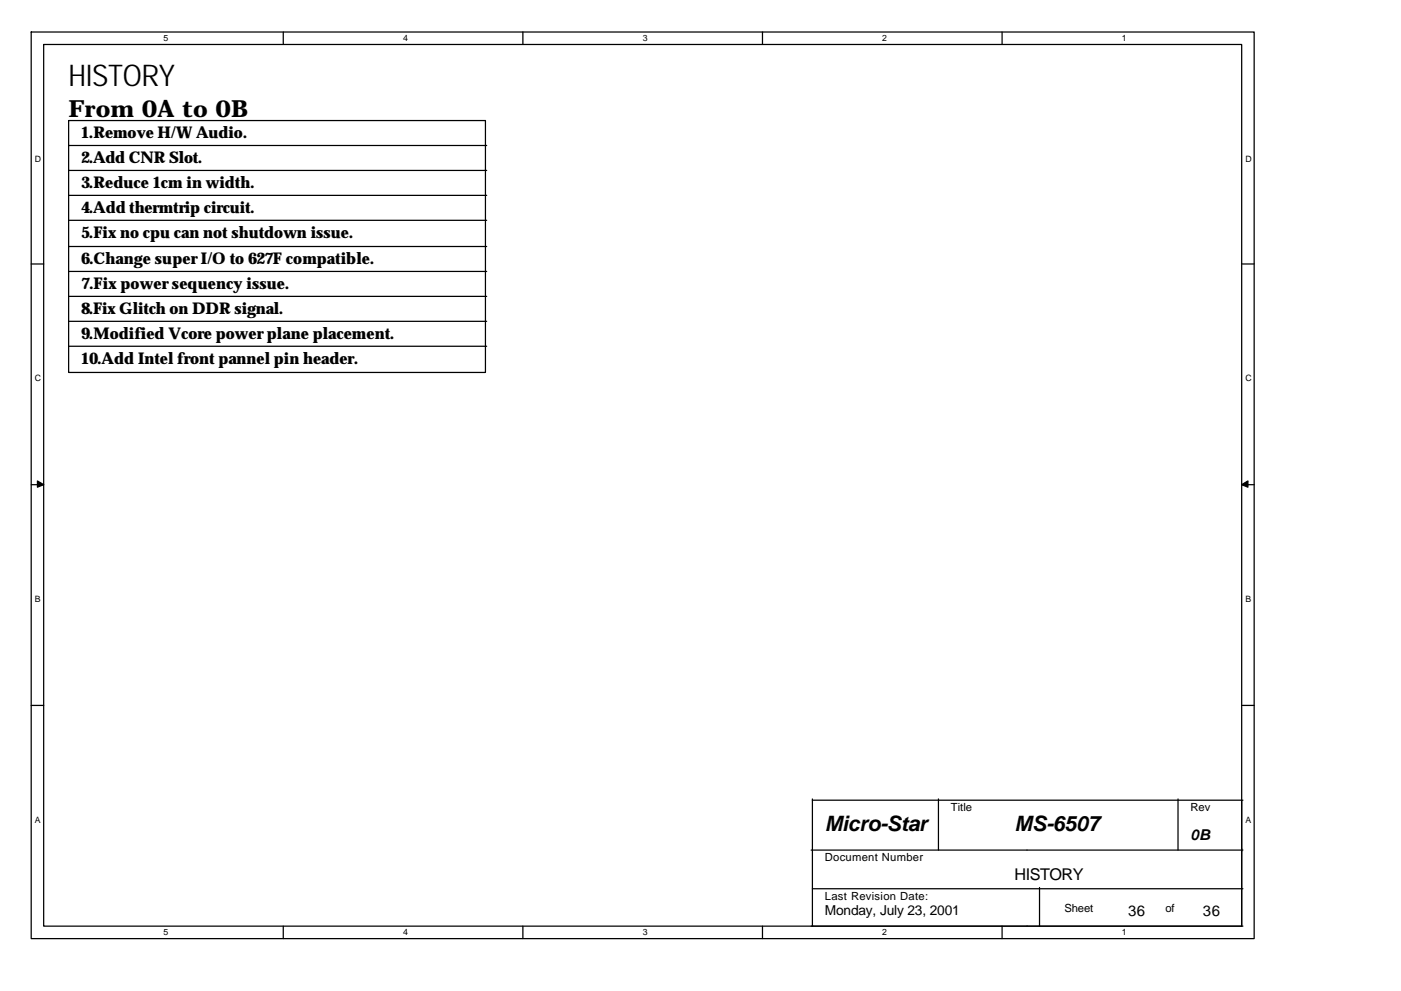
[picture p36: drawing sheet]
<svg xmlns="http://www.w3.org/2000/svg" width="297mm" height="210mm" viewBox="0 0 297 210" stroke-linecap="round" stroke-linejoin="round" font-family="sans-serif">
<defs><g id="words">
<text font-size="6.3" x="14.6" y="18.2">HISTORY</text>
<text font-size="5" x="14.6" y="24.8">From 0A to 0B</text>
<g font-size="4.5">
<text x="174.9" y="176.4">Micro-Star</text>
<text x="215.1" y="176.4">MS-6507</text>
</g>
<g font-size="3.4">
<text x="17.2" y="29.3">1.Remove H/W Audio.</text>
<text x="17.2" y="34.6">2.Add CNR Slot.</text>
<text x="17.2" y="39.9">3.Reduce 1cm in width.</text>
<text x="17.2" y="45.2">4.Add thermtrip circuit.</text>
<text x="17.2" y="50.4">5.Fix no cpu can not shutdown issue.</text>
<text x="17.2" y="56">6.Change super I/O to 627F compatible.</text>
<text x="17.2" y="61.3">7.Fix power sequency issue.</text>
<text x="17.2" y="66.6">8.Fix Glitch on DDR signal.</text>
<text x="17.2" y="71.9">9.Modified Vcore power plane placement.</text>
<text x="17.2" y="77.2">10.Add Intel front pannel pin header.</text>
<text x="215.1" y="186.7">HISTORY</text>
</g>
<g font-size="3.2">
<text x="252.4" y="178.2">0B</text>
<text x="239.2" y="194.4">36</text>
<text x="255.1" y="194.4">36</text>
</g>
<text font-size="2.9" x="174.9" y="194.1">Monday, July 23, 2001</text>
<g font-size="2.4">
<text x="201.6" y="172.2">Title</text>
<text x="252.4" y="172.2">Rev</text>
<text x="174.9" y="182.7">Document Number</text>
<text x="174.9" y="190.9">Last Revision Date:</text>
<text x="225.7" y="193.6">Sheet</text>
<text x="247.1" y="193.6">of</text>
</g>
<g font-size="1.9">
<text x="34.7" y="8.6">5</text>
<text x="85.5" y="8.6">4</text>
<text x="136.3" y="8.6">3</text>
<text x="187.1" y="8.6">2</text>
<text x="237.9" y="8.6">1</text>
<text x="7.4" y="34.3">D</text>
<text x="264.1" y="34.3">D</text>
<text x="7.4" y="80.9">C</text>
<text x="264.1" y="80.9">C</text>
<text x="7.4" y="127.7">B</text>
<text x="264.1" y="127.7">B</text>
<text x="7.4" y="174.5">A</text>
<text x="264.1" y="174.5">A</text>
<text x="34.7" y="198.3">5</text>
<text x="85.5" y="198.3">4</text>
<text x="136.3" y="198.3">3</text>
<text x="187.1" y="198.3">2</text>
<text x="237.9" y="198.3">1</text>
</g>
</g></defs>
<g fill="none" stroke="#000" stroke-width=".26">
<path d="M6.6 6.8h259.3v192.3h-259.3zM9.3 9.4h254v187.1h-254zM60.1 6.8v2.6M110.9 6.8v2.6M161.7 6.8v2.6M212.5 6.8v2.6M14.6 25.6h88.3v53.4h-88.3zM14.6 36.2h88.6M14.6 30.9h88.6M6.6 56h2.7M14.6 57.6h88.6M14.6 52.3h88.6"/>
<path d="M14.6 46.7h88.6M14.6 41.5h88.6M263.3 56h2.6M14.6 73.5h88.6M14.6 68.2h88.6M14.6 62.9h88.6M6.6 102.8h2.7M263.3 102.8h2.6M6.6 149.7h2.7M263.3 149.7h2.6M172.2 169.5v27M172.2 169.8h91.3"/>
<path d="M199 169.5v10.9M249.8 169.5v10.9M263.3 169.8v26.7M60.1 196.5v2.6M110.9 196.5v2.6M161.7 196.5v2.6M172 196.5h91.5M172 180.4h91.5M172.2 188.6h91.3M212.5 196.5v2.6M220.4 188.3v8.2"/>
</g>
<g fill="#000" stroke="#000" stroke-width=".26">
<path d="M7.9 102l1.4 .8-1.4 .6z" fill-rule="evenodd"/>
<path d="M263.3 102.8l1.3-.8v1.4z" fill-rule="evenodd"/>
</g>
<use href="#words"/>
</svg>
